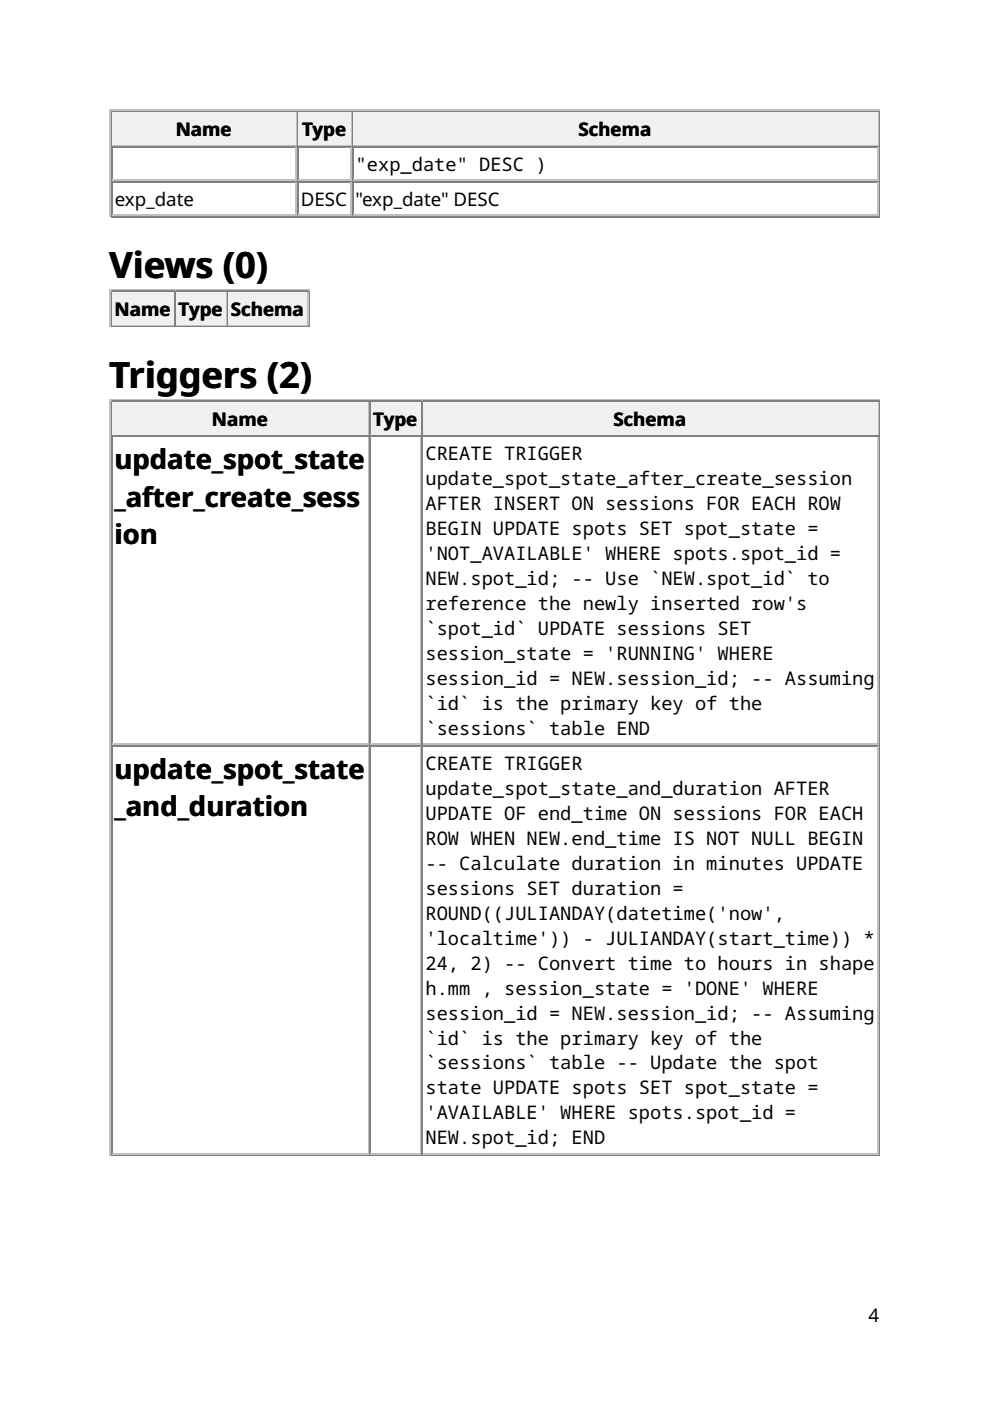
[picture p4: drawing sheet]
<svg xmlns="http://www.w3.org/2000/svg" width="210mm" height="297mm" viewBox="0 0 210 297" stroke-linecap="round" stroke-linejoin="round" font-family="sans-serif">
<defs><g id="words">
<g font-size="7.7">
<text x="23.1" y="59">Views (0)</text>
<text x="23.1" y="82.3">Triggers (2)</text>
</g>
<g font-size="5.8">
<text x="24.2" y="99.5">update_spot_state</text>
<text x="24.2" y="107.4">_after_create_sess</text>
<text x="24.3" y="115.4">ion</text>
<text x="24.2" y="165.1">update_spot_state</text>
<text x="24.2" y="173">_and_duration</text>
</g>
<g font-size="4">
<text x="37.3" y="28.8">Name</text>
<text x="64.1" y="28.8">Type</text>
<text x="122.6" y="28.8">Schema</text>
<text x="75.4" y="36.2">&quot;exp_date&quot; DESC )</text>
<text x="24.3" y="43.7">exp_date</text>
<text x="63.8" y="43.7">DESC</text>
<text x="75.4" y="43.7">&quot;exp_date&quot; DESC</text>
<text x="24.4" y="66.9">Name</text>
<text x="37.9" y="66.9">Type</text>
<text x="48.9" y="66.9">Schema</text>
<text x="45" y="90.2">Name</text>
<text x="79.2" y="90.2">Type</text>
<text x="130" y="90.2">Schema</text>
<text x="90.2" y="97.6">CREATE TRIGGER</text>
<text x="90.2" y="102.9">update_spot_state_after_create_session</text>
<text x="90.2" y="108.2">AFTER INSERT ON sessions FOR EACH ROW</text>
<text x="90.2" y="113.5">BEGIN UPDATE spots SET spot_state =</text>
<text x="90.2" y="118.8">'NOT_AVAILABLE' WHERE spots.spot_id =</text>
<text x="90.2" y="124.1">NEW.spot_id; -- Use `NEW.spot_id` to</text>
<text x="90.2" y="129.4">reference the newly inserted row's</text>
<text x="90.2" y="134.7">`spot_id` UPDATE sessions SET</text>
<text x="90.2" y="140">session_state = 'RUNNING' WHERE</text>
<text x="90.2" y="145.3">session_id = NEW.session_id; -- Assuming</text>
<text x="90.2" y="150.5">`id` is the primary key of the</text>
<text x="90.2" y="155.8">`sessions` table END</text>
<text x="90.2" y="163.2">CREATE TRIGGER</text>
<text x="90.2" y="168.5">update_spot_state_and_duration AFTER</text>
<text x="90.2" y="173.8">UPDATE OF end_time ON sessions FOR EACH</text>
<text x="90.2" y="179.1">ROW WHEN NEW.end_time IS NOT NULL BEGIN</text>
<text x="90.2" y="184.4">-- Calculate duration in minutes UPDATE</text>
<text x="90.2" y="189.7">sessions SET duration =</text>
<text x="90.2" y="195">ROUND((JULIANDAY(datetime('now',</text>
<text x="90.2" y="200.3">'localtime')) - JULIANDAY(start_time)) *</text>
<text x="90.2" y="205.6">24, 2) -- Convert time to hours in shape</text>
<text x="90.2" y="210.9">h.mm , session_state = 'DONE' WHERE</text>
<text x="90.2" y="216.2">session_id = NEW.session_id; -- Assuming</text>
<text x="90.2" y="221.5">`id` is the primary key of the</text>
<text x="90.2" y="226.7">`sessions` table -- Update the spot</text>
<text x="90.2" y="232">state UPDATE spots SET spot_state =</text>
<text x="90.2" y="237.3">'AVAILABLE' WHERE spots.spot_id =</text>
<text x="90.2" y="242.6">NEW.spot_id; END</text>
<text x="184.1" y="280.2">4</text>
</g>
</g></defs>
<path d="M23.4 23.3v22.7M23.5 23.4h163M23.8 30.8h39.2M62.8 23.8v6.9" fill="none" stroke="#c0c0c0" stroke-width=".26"/>
<path d="M23.7 23.5v7.5M23.8 23.7h39.2M186.4 23.5v22.3M23.5 45.9h163" fill="none" stroke="#808080" stroke-width=".26"/>
<g fill="#f0f0f0">
<path d="M23.8 23.8h38.9v6.9h-38.9z"/>
<path d="M37.3 24.3h11.9v5.9h-11.9z"/>
</g>
<path d="M63.1 23.5v7.5M63.2 23.7h11.4" fill="none" stroke="#808080" stroke-width=".26"/>
<path d="M63.2 30.8h11.4M74.5 23.8v6.9" fill="none" stroke="#c0c0c0" stroke-width=".26"/>
<g fill="#f0f0f0">
<path d="M63.2 23.8h11.1v6.9h-11.1z"/>
<path d="M64 24.3h9.6v5.9h-9.6z"/>
</g>
<path d="M74.7 23.5v7.5M74.9 23.7h111.4" fill="none" stroke="#808080" stroke-width=".26"/>
<path d="M74.9 30.8h111.4M186.1 23.8v6.9" fill="none" stroke="#c0c0c0" stroke-width=".26"/>
<g fill="#f0f0f0">
<path d="M74.9 23.8h111.1v6.9h-111.1z"/>
<path d="M122.5 24.3h15.9v5.9h-15.9z"/>
</g>
<g fill="none" stroke="#808080" stroke-width=".26">
<path d="M23.7 31v14.8M23.8 31.1h39.2M23.8 38.5h39.2M63.1 31v14.8M63.2 31.1h11.4M63.2 38.5h11.4M74.7 31v14.8M74.9 31.1h111.4M74.9 38.5h111.4M23.5 69.2h42.1M23.7 61.6v7.5M23.8 61.8h13.2"/>
<path d="M65.5 61.6v7.5"/>
</g>
<g fill="none" stroke="#c0c0c0" stroke-width=".26">
<path d="M23.8 38.2h39.2M62.8 31.2v6.9M62.8 38.6v6.9M63.2 38.2h11.4M74.5 31.2v6.9M74.5 38.6v6.9M74.9 38.2h111.4M186.1 31.2v6.9M186.1 38.6v6.9M23.8 45.6h39.2M63.2 45.6h11.4M74.9 45.6h111.4"/>
<path d="M23.4 61.4v7.9M23.5 61.5h42.1M23.8 68.9h13.2M36.9 61.9v6.9"/>
</g>
<g fill="#f0f0f0">
<path d="M23.8 61.9h13v6.9h-13z"/>
<path d="M24.3 62.4h11.9v5.9h-11.9z"/>
</g>
<path d="M37.2 61.6v7.5M37.3 61.8h10.9" fill="none" stroke="#808080" stroke-width=".26"/>
<path d="M37.3 68.9h10.9M48 61.9v6.9" fill="none" stroke="#c0c0c0" stroke-width=".26"/>
<g fill="#f0f0f0">
<path d="M37.3 61.9h10.6v6.9h-10.6z"/>
<path d="M37.8 62.4h9.6v5.9h-9.6z"/>
</g>
<path d="M48.3 61.6v7.5M48.4 61.8h17" fill="none" stroke="#808080" stroke-width=".26"/>
<path d="M48.4 68.9h17M65.2 61.9v6.9" fill="none" stroke="#c0c0c0" stroke-width=".26"/>
<g fill="#f0f0f0">
<path d="M48.4 61.9h16.7v6.9h-16.7z"/>
<path d="M48.9 62.4h15.7v5.9h-15.7z"/>
</g>
<path d="M23.4 84.7v160.3M23.5 84.8h163M23.8 92.2h54.5M78.2 85.2v6.9" fill="none" stroke="#c0c0c0" stroke-width=".26"/>
<path d="M23.7 84.9v7.4M23.8 85.1h54.5M186.4 84.9v159.8M23.5 244.9h163" fill="none" stroke="#808080" stroke-width=".26"/>
<g fill="#f0f0f0">
<path d="M23.8 85.2h54.3v6.9h-54.3z"/>
<path d="M45 85.7h11.9v5.8h-11.9z"/>
</g>
<path d="M78.4 84.9v7.4M78.6 85.1h10.8" fill="none" stroke="#808080" stroke-width=".26"/>
<path d="M78.6 92.2h10.8M89.3 85.2v6.9" fill="none" stroke="#c0c0c0" stroke-width=".26"/>
<g fill="#f0f0f0">
<path d="M78.6 85.2h10.6v6.9h-10.6z"/>
<path d="M79.1 85.7h9.5v5.8h-9.5z"/>
</g>
<path d="M89.6 84.9v7.4M89.7 85.1h96.6" fill="none" stroke="#808080" stroke-width=".26"/>
<path d="M89.7 92.2h96.6M186.1 85.2v6.9" fill="none" stroke="#c0c0c0" stroke-width=".26"/>
<g fill="#f0f0f0">
<path d="M89.7 85.2h96.3v6.9h-96.3z"/>
<path d="M129.9 85.7h15.9v5.8h-15.9z"/>
</g>
<path d="M23.7 92.3v152.4M23.8 92.5h54.5M78.4 92.3v152.4M78.6 92.5h10.8M89.6 92.3v152.4M89.7 92.5h96.6M23.8 158.1h54.5M78.6 158.1h10.8M89.7 158.1h96.6" fill="none" stroke="#808080" stroke-width=".26"/>
<path d="M78.2 92.6v65.1M89.3 92.6v65.1M186.1 92.6v65.1M23.8 157.8h54.5M78.2 158.2v86.3M78.6 157.8h10.8M89.3 158.2v86.3M89.7 157.8h96.6M186.1 158.2v86.3M23.8 244.6h54.5M78.6 244.6h10.8M89.7 244.6h96.6" fill="none" stroke="#c0c0c0" stroke-width=".26"/>
<use href="#words"/>
</svg>
